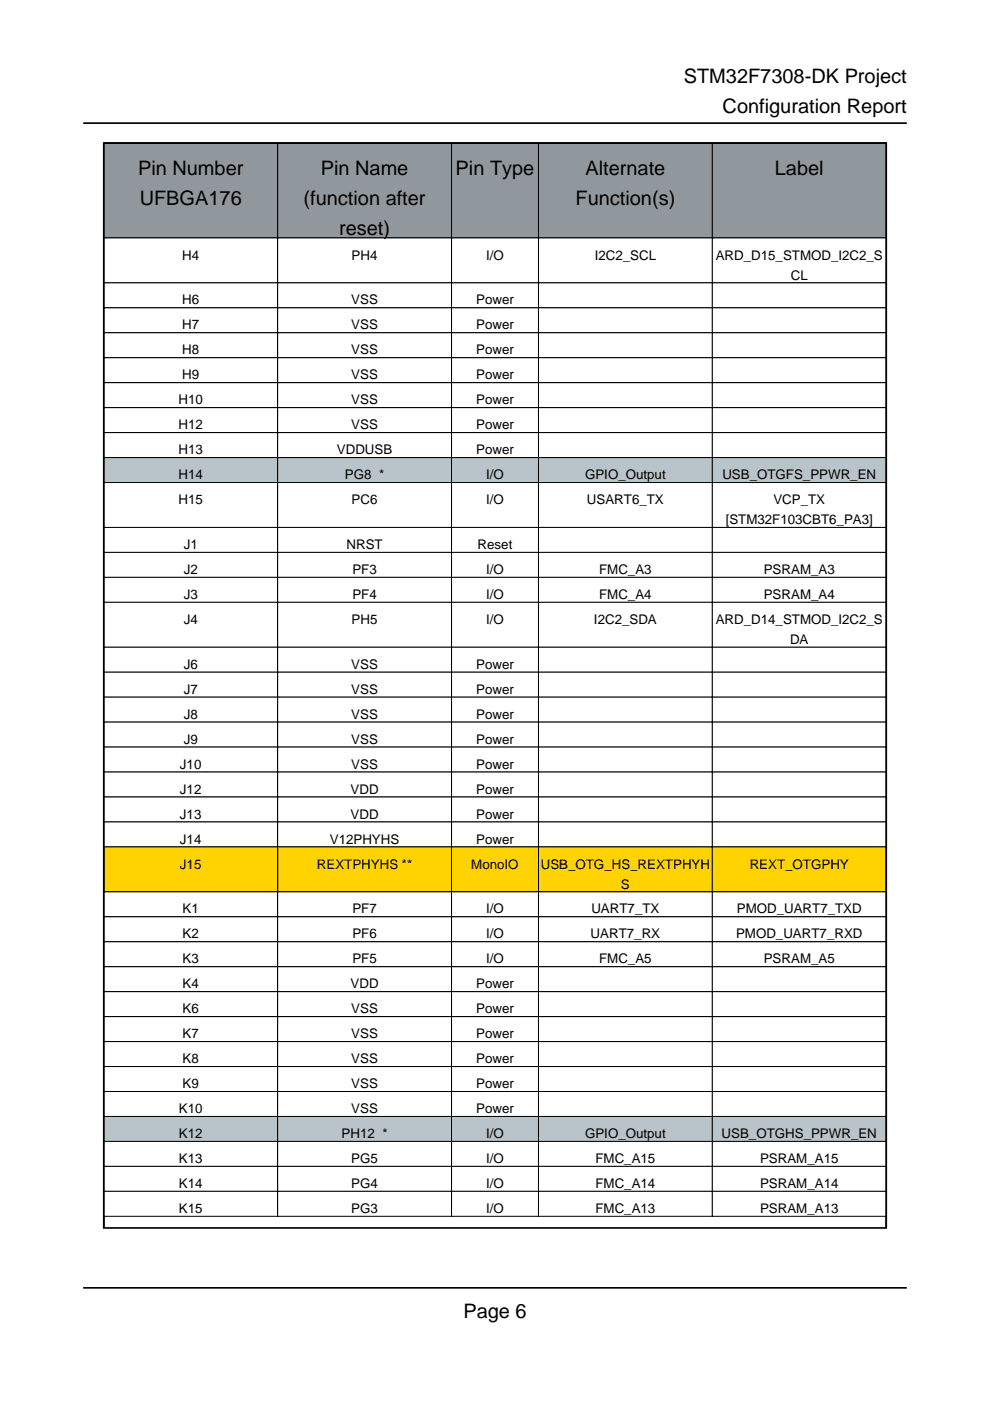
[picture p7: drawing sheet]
<svg xmlns="http://www.w3.org/2000/svg" width="210mm" height="297mm" viewBox="0 0 210 297" stroke-linecap="round" stroke-linejoin="round" font-family="sans-serif">
<defs><g id="words">
<g font-size="4.2">
<text x="145" y="17.6">STM32F7308-DK Project</text>
<text x="153.2" y="24">Configuration Report</text>
<text x="29.3" y="37">Pin Number</text>
<text x="68" y="37">Pin Name</text>
<text x="96.6" y="37">Pin Type</text>
<text x="124.1" y="37">Alternate</text>
<text x="164.3" y="37">Label</text>
<text x="29.6" y="43.4">UFBGA176</text>
<text x="64.4" y="43.4">(function after</text>
<text x="122" y="43.4">Function(s)</text>
<text x="71.9" y="49.7">reset)</text>
<text x="98.2" y="279.4">Page 6</text>
</g>
<g font-size="2.8">
<text x="38.6" y="55">H4</text>
<text x="74.6" y="55">PH4</text>
<text x="103.1" y="55">I/O</text>
<text x="126.1" y="55">I2C2_SCL</text>
<text x="151.7" y="55">ARD_D15_STMOD_I2C2_S</text>
<text x="167.7" y="59.3">CL</text>
<text x="38.6" y="64.6">H6</text>
<text x="74.5" y="64.6">VSS</text>
<text x="101" y="64.6">Power</text>
<text x="38.6" y="69.8">H7</text>
<text x="74.5" y="69.8">VSS</text>
<text x="101" y="69.8">Power</text>
<text x="38.6" y="75.1">H8</text>
<text x="74.5" y="75.1">VSS</text>
<text x="101" y="75.1">Power</text>
<text x="38.6" y="80.4">H9</text>
<text x="74.5" y="80.4">VSS</text>
<text x="101" y="80.4">Power</text>
<text x="37.8" y="85.7">H10</text>
<text x="74.5" y="85.7">VSS</text>
<text x="101" y="85.7">Power</text>
<text x="37.8" y="91">H12</text>
<text x="74.5" y="91">VSS</text>
<text x="101" y="91">Power</text>
<text x="37.8" y="96.3">H13</text>
<text x="37.8" y="101.6">H14</text>
<text x="71.4" y="96.3">VDDUSB</text>
<text x="73.1" y="101.6">PG8 *</text>
<text x="101" y="96.3">Power</text>
<text x="103.1" y="101.6">I/O</text>
<text x="124.1" y="101.6">GPIO_Output</text>
<text x="153.2" y="101.6">USB_OTGFS_PPWR_EN</text>
<text x="37.8" y="106.9">H15</text>
<text x="74.6" y="106.9">PC6</text>
<text x="103.1" y="106.9">I/O</text>
<text x="124.4" y="106.9">USART6_TX</text>
<text x="164" y="106.9">VCP_TX</text>
<text x="153.9" y="111.1">[STM32F103CBT6_PA3]</text>
<text x="38.9" y="116.4">J1</text>
<text x="73.5" y="116.4">NRST</text>
<text x="101.3" y="116.4">Reset</text>
<text x="38.9" y="121.7">J2</text>
<text x="74.7" y="121.7">PF3</text>
<text x="103.1" y="121.7">I/O</text>
<text x="127" y="121.7">FMC_A3</text>
<text x="161.9" y="121.7">PSRAM_A3</text>
<text x="38.9" y="127">J3</text>
<text x="74.7" y="127">PF4</text>
<text x="103.1" y="127">I/O</text>
<text x="127" y="127">FMC_A4</text>
<text x="161.9" y="127">PSRAM_A4</text>
<text x="38.9" y="132.3">J4</text>
<text x="74.6" y="132.3">PH5</text>
<text x="103.1" y="132.3">I/O</text>
<text x="125.9" y="132.3">I2C2_SDA</text>
<text x="151.7" y="132.3">ARD_D14_STMOD_I2C2_S</text>
<text x="167.5" y="136.5">DA</text>
<text x="38.9" y="141.8">J6</text>
<text x="74.5" y="141.8">VSS</text>
<text x="101" y="141.8">Power</text>
<text x="38.9" y="147.1">J7</text>
<text x="74.5" y="147.1">VSS</text>
<text x="101" y="147.1">Power</text>
<text x="38.9" y="152.4">J8</text>
<text x="74.5" y="152.4">VSS</text>
<text x="101" y="152.4">Power</text>
<text x="38.9" y="157.7">J9</text>
<text x="74.5" y="157.7">VSS</text>
<text x="101" y="157.7">Power</text>
<text x="38.2" y="163">J10</text>
<text x="74.5" y="163">VSS</text>
<text x="101" y="163">Power</text>
<text x="38.2" y="168.3">J12</text>
<text x="38.2" y="173.6">J13</text>
<text x="74.3" y="168.3">VDD</text>
<text x="74.3" y="173.6">VDD</text>
<text x="101" y="168.3">Power</text>
<text x="101" y="173.6">Power</text>
<text x="38.2" y="178.9">J14</text>
<text x="69.9" y="178.9">V12PHYHS</text>
<text x="101" y="178.9">Power</text>
<text x="38.2" y="184.1">J15</text>
<text x="67.2" y="184.1">REXTPHYHS **</text>
<text x="99.9" y="184.1">MonoIO</text>
<text x="114.6" y="184.1">USB_OTG_HS_REXTPHYH</text>
<text x="159" y="184.1">REXT_OTGPHY</text>
<text x="131.7" y="188.4">S</text>
<text x="38.7" y="193.7">K1</text>
<text x="74.7" y="193.7">PF7</text>
<text x="103.1" y="193.7">I/O</text>
<text x="125.4" y="193.7">UART7_TX</text>
<text x="156.2" y="193.7">PMOD_UART7_TXD</text>
<text x="38.7" y="199">K2</text>
<text x="74.7" y="199">PF6</text>
<text x="103.1" y="199">I/O</text>
<text x="125.2" y="199">UART7_RX</text>
<text x="156.1" y="199">PMOD_UART7_RXD</text>
<text x="38.7" y="204.3">K3</text>
<text x="38.7" y="209.5">K4</text>
<text x="74.3" y="209.5">VDD</text>
<text x="74.7" y="204.3">PF5</text>
<text x="101" y="209.5">Power</text>
<text x="103.1" y="204.3">I/O</text>
<text x="127" y="204.3">FMC_A5</text>
<text x="161.9" y="204.3">PSRAM_A5</text>
<text x="38.7" y="214.8">K6</text>
<text x="74.5" y="214.8">VSS</text>
<text x="101" y="214.8">Power</text>
<text x="38.7" y="220.1">K7</text>
<text x="74.5" y="220.1">VSS</text>
<text x="101" y="220.1">Power</text>
<text x="38.7" y="225.4">K8</text>
<text x="74.5" y="225.4">VSS</text>
<text x="101" y="225.4">Power</text>
<text x="38.7" y="230.7">K9</text>
<text x="74.5" y="230.7">VSS</text>
<text x="101" y="230.7">Power</text>
<text x="37.9" y="236">K10</text>
<text x="74.5" y="236">VSS</text>
<text x="101" y="236">Power</text>
<text x="37.9" y="241.3">K12</text>
<text x="72.4" y="241.3">PH12 *</text>
<text x="103.1" y="241.3">I/O</text>
<text x="124.1" y="241.3">GPIO_Output</text>
<text x="153" y="241.3">USB_OTGHS_PPWR_EN</text>
<text x="37.9" y="246.6">K13</text>
<text x="37.9" y="251.9">K14</text>
<text x="74.5" y="246.6">PG5</text>
<text x="74.5" y="251.9">PG4</text>
<text x="103.1" y="246.6">I/O</text>
<text x="103.1" y="251.9">I/O</text>
<text x="126.2" y="246.6">FMC_A15</text>
<text x="126.2" y="251.9">FMC_A14</text>
<text x="161.2" y="246.6">PSRAM_A15</text>
<text x="161.2" y="251.9">PSRAM_A14</text>
<text x="37.9" y="257.2">K15</text>
<text x="74.5" y="257.2">PG3</text>
<text x="103.1" y="257.2">I/O</text>
<text x="126.2" y="257.2">FMC_A13</text>
<text x="161.2" y="257.2">PSRAM_A13</text>
</g>
</g></defs>
<path d="M22 260.3v-230h165.9v230" fill="none" stroke="#000" stroke-width=".35"/>
<path d="M22 30.3h36.9v20.1h-36.9z" fill="#90989e"/>
<path d="M22 30.3h36.9v20.1h-36.9z" fill="none" stroke="#000" stroke-width=".21"/>
<path d="M58.9 30.3h36.8v20.1h-36.8z" fill="#90989e"/>
<path d="M58.9 30.3h36.8v20.1h-36.8z" fill="none" stroke="#000" stroke-width=".21"/>
<path d="M95.7 30.3h18.5v20.1h-18.5z" fill="#90989e"/>
<path d="M95.7 30.3h18.5v20.1h-18.5z" fill="none" stroke="#000" stroke-width=".21"/>
<path d="M114.2 30.3h36.8v20.1h-36.8z" fill="#90989e"/>
<path d="M114.2 30.3h36.8v20.1h-36.8z" fill="none" stroke="#000" stroke-width=".21"/>
<path d="M151 30.3h36.9v20.1h-36.9z" fill="#90989e"/>
<path d="M151 30.3h36.9v20.1h-36.9z" fill="none" stroke="#000" stroke-width=".21"/>
<path d="M22 50.4h36.9v9.6h-36.9z" fill="#fff"/>
<path d="M22 50.4h36.9v9.6h-36.9z" fill="none" stroke="#000" stroke-width=".21"/>
<path d="M58.9 50.4h36.8v9.6h-36.8z" fill="#fff"/>
<path d="M58.9 50.4h36.8v9.6h-36.8z" fill="none" stroke="#000" stroke-width=".21"/>
<path d="M95.7 50.4h18.5v9.6h-18.5z" fill="#fff"/>
<path d="M95.7 50.4h18.5v9.6h-18.5z" fill="none" stroke="#000" stroke-width=".21"/>
<path d="M114.2 50.4h36.8v9.6h-36.8z" fill="#fff"/>
<path d="M114.2 50.4h36.8v9.6h-36.8z" fill="none" stroke="#000" stroke-width=".21"/>
<path d="M151 50.4h36.9v9.6h-36.9z" fill="#fff"/>
<path d="M151 50.4h36.9v9.6h-36.9z" fill="none" stroke="#000" stroke-width=".21"/>
<path d="M22 60h36.9v5.3h-36.9z" fill="#fff"/>
<path d="M22 60h36.9v5.3h-36.9z" fill="none" stroke="#000" stroke-width=".21"/>
<path d="M58.9 60h36.8v5.3h-36.8z" fill="#fff"/>
<path d="M58.9 60h36.8v5.3h-36.8z" fill="none" stroke="#000" stroke-width=".21"/>
<path d="M95.7 60h18.5v5.3h-18.5z" fill="#fff"/>
<path d="M95.7 60h18.5v5.3h-18.5z" fill="none" stroke="#000" stroke-width=".21"/>
<path d="M114.2 60h36.8v5.3h-36.8z" fill="#fff"/>
<path d="M114.2 60h36.8v5.3h-36.8z" fill="none" stroke="#000" stroke-width=".21"/>
<path d="M151 60h36.9v5.3h-36.9z" fill="#fff"/>
<path d="M151 60h36.9v5.3h-36.9z" fill="none" stroke="#000" stroke-width=".21"/>
<path d="M22 65.3h36.9v5.3h-36.9z" fill="#fff"/>
<path d="M22 65.3h36.9v5.3h-36.9z" fill="none" stroke="#000" stroke-width=".21"/>
<path d="M58.9 65.3h36.8v5.3h-36.8z" fill="#fff"/>
<path d="M58.9 65.3h36.8v5.3h-36.8z" fill="none" stroke="#000" stroke-width=".21"/>
<path d="M95.7 65.3h18.5v5.3h-18.5z" fill="#fff"/>
<path d="M95.7 65.3h18.5v5.3h-18.5z" fill="none" stroke="#000" stroke-width=".21"/>
<path d="M114.2 65.3h36.8v5.3h-36.8z" fill="#fff"/>
<path d="M114.2 65.3h36.8v5.3h-36.8z" fill="none" stroke="#000" stroke-width=".21"/>
<path d="M151 65.3h36.9v5.3h-36.9z" fill="#fff"/>
<path d="M151 65.3h36.9v5.3h-36.9z" fill="none" stroke="#000" stroke-width=".21"/>
<path d="M22 70.6h36.9v5.2h-36.9z" fill="#fff"/>
<path d="M22 70.6h36.9v5.2h-36.9z" fill="none" stroke="#000" stroke-width=".21"/>
<path d="M58.9 70.6h36.8v5.2h-36.8z" fill="#fff"/>
<path d="M58.9 70.6h36.8v5.2h-36.8z" fill="none" stroke="#000" stroke-width=".21"/>
<path d="M95.7 70.6h18.5v5.2h-18.5z" fill="#fff"/>
<path d="M95.7 70.6h18.5v5.2h-18.5z" fill="none" stroke="#000" stroke-width=".21"/>
<path d="M114.2 70.6h36.8v5.2h-36.8z" fill="#fff"/>
<path d="M114.2 70.6h36.8v5.2h-36.8z" fill="none" stroke="#000" stroke-width=".21"/>
<path d="M151 70.6h36.9v5.2h-36.9z" fill="#fff"/>
<path d="M151 70.6h36.9v5.2h-36.9z" fill="none" stroke="#000" stroke-width=".21"/>
<path d="M22 75.8h36.9v5.3h-36.9z" fill="#fff"/>
<path d="M22 75.8h36.9v5.3h-36.9z" fill="none" stroke="#000" stroke-width=".21"/>
<path d="M58.9 75.8h36.8v5.3h-36.8z" fill="#fff"/>
<path d="M58.9 75.8h36.8v5.3h-36.8z" fill="none" stroke="#000" stroke-width=".21"/>
<path d="M95.7 75.8h18.5v5.3h-18.5z" fill="#fff"/>
<path d="M95.7 75.8h18.5v5.3h-18.5z" fill="none" stroke="#000" stroke-width=".21"/>
<path d="M114.2 75.8h36.8v5.3h-36.8z" fill="#fff"/>
<path d="M114.2 75.8h36.8v5.3h-36.8z" fill="none" stroke="#000" stroke-width=".21"/>
<path d="M151 75.8h36.9v5.3h-36.9z" fill="#fff"/>
<path d="M151 75.8h36.9v5.3h-36.9z" fill="none" stroke="#000" stroke-width=".21"/>
<path d="M22 81.1h36.9v5.3h-36.9z" fill="#fff"/>
<path d="M22 81.1h36.9v5.3h-36.9z" fill="none" stroke="#000" stroke-width=".21"/>
<path d="M58.9 81.1h36.8v5.3h-36.8z" fill="#fff"/>
<path d="M58.9 81.1h36.8v5.3h-36.8z" fill="none" stroke="#000" stroke-width=".21"/>
<path d="M95.7 81.1h18.5v5.3h-18.5z" fill="#fff"/>
<path d="M95.7 81.1h18.5v5.3h-18.5z" fill="none" stroke="#000" stroke-width=".21"/>
<path d="M114.2 81.1h36.8v5.3h-36.8z" fill="#fff"/>
<path d="M114.2 81.1h36.8v5.3h-36.8z" fill="none" stroke="#000" stroke-width=".21"/>
<path d="M151 81.1h36.9v5.3h-36.9z" fill="#fff"/>
<path d="M151 81.1h36.9v5.3h-36.9z" fill="none" stroke="#000" stroke-width=".21"/>
<path d="M22 86.4h36.9v5.3h-36.9z" fill="#fff"/>
<path d="M22 86.4h36.9v5.3h-36.9z" fill="none" stroke="#000" stroke-width=".21"/>
<path d="M58.9 86.4h36.8v5.3h-36.8z" fill="#fff"/>
<path d="M58.9 86.4h36.8v5.3h-36.8z" fill="none" stroke="#000" stroke-width=".21"/>
<path d="M95.7 86.4h18.5v5.3h-18.5z" fill="#fff"/>
<path d="M95.7 86.4h18.5v5.3h-18.5z" fill="none" stroke="#000" stroke-width=".21"/>
<path d="M114.2 86.4h36.8v5.3h-36.8z" fill="#fff"/>
<path d="M114.2 86.4h36.8v5.3h-36.8z" fill="none" stroke="#000" stroke-width=".21"/>
<path d="M151 86.4h36.9v5.3h-36.9z" fill="#fff"/>
<path d="M151 86.4h36.9v5.3h-36.9z" fill="none" stroke="#000" stroke-width=".21"/>
<path d="M22 91.7h36.9v5.3h-36.9z" fill="#fff"/>
<path d="M22 91.7h36.9v5.3h-36.9z" fill="none" stroke="#000" stroke-width=".21"/>
<path d="M58.9 91.7h36.8v5.3h-36.8z" fill="#fff"/>
<path d="M58.9 91.7h36.8v5.3h-36.8z" fill="none" stroke="#000" stroke-width=".21"/>
<path d="M95.7 91.7h18.5v5.3h-18.5z" fill="#fff"/>
<path d="M95.7 91.7h18.5v5.3h-18.5z" fill="none" stroke="#000" stroke-width=".21"/>
<path d="M114.2 91.7h36.8v5.3h-36.8z" fill="#fff"/>
<path d="M114.2 91.7h36.8v5.3h-36.8z" fill="none" stroke="#000" stroke-width=".21"/>
<path d="M151 91.7h36.9v5.3h-36.9z" fill="#fff"/>
<path d="M151 91.7h36.9v5.3h-36.9z" fill="none" stroke="#000" stroke-width=".21"/>
<path d="M22 97h36.9v5.3h-36.9z" fill="#b9c4ca"/>
<path d="M22 97h36.9v5.3h-36.9z" fill="none" stroke="#000" stroke-width=".21"/>
<path d="M58.9 97h36.8v5.3h-36.8z" fill="#b9c4ca"/>
<path d="M58.9 97h36.8v5.3h-36.8z" fill="none" stroke="#000" stroke-width=".21"/>
<path d="M95.7 97h18.5v5.3h-18.5z" fill="#b9c4ca"/>
<path d="M95.7 97h18.5v5.3h-18.5z" fill="none" stroke="#000" stroke-width=".21"/>
<path d="M114.2 97h36.8v5.3h-36.8z" fill="#b9c4ca"/>
<path d="M114.2 97h36.8v5.3h-36.8z" fill="none" stroke="#000" stroke-width=".21"/>
<path d="M151 97h36.9v5.3h-36.9z" fill="#b9c4ca"/>
<path d="M151 97h36.9v5.3h-36.9z" fill="none" stroke="#000" stroke-width=".21"/>
<path d="M22 102.3h36.9v9.5h-36.9z" fill="#fff"/>
<path d="M22 102.3h36.9v9.5h-36.9z" fill="none" stroke="#000" stroke-width=".21"/>
<path d="M58.9 102.3h36.8v9.5h-36.8z" fill="#fff"/>
<path d="M58.9 102.3h36.8v9.5h-36.8z" fill="none" stroke="#000" stroke-width=".21"/>
<path d="M95.7 102.3h18.5v9.5h-18.5z" fill="#fff"/>
<path d="M95.7 102.3h18.5v9.5h-18.5z" fill="none" stroke="#000" stroke-width=".21"/>
<path d="M114.2 102.3h36.8v9.5h-36.8z" fill="#fff"/>
<path d="M114.2 102.3h36.8v9.5h-36.8z" fill="none" stroke="#000" stroke-width=".21"/>
<path d="M151 102.3h36.9v9.5h-36.9z" fill="#fff"/>
<path d="M151 102.3h36.9v9.5h-36.9z" fill="none" stroke="#000" stroke-width=".21"/>
<path d="M22 111.8h36.9v5.3h-36.9z" fill="#fff"/>
<path d="M22 111.8h36.9v5.3h-36.9z" fill="none" stroke="#000" stroke-width=".21"/>
<path d="M58.9 111.8h36.8v5.3h-36.8z" fill="#fff"/>
<path d="M58.9 111.8h36.8v5.3h-36.8z" fill="none" stroke="#000" stroke-width=".21"/>
<path d="M95.7 111.8h18.5v5.3h-18.5z" fill="#fff"/>
<path d="M95.7 111.8h18.5v5.3h-18.5z" fill="none" stroke="#000" stroke-width=".21"/>
<path d="M114.2 111.8h36.8v5.3h-36.8z" fill="#fff"/>
<path d="M114.2 111.8h36.8v5.3h-36.8z" fill="none" stroke="#000" stroke-width=".21"/>
<path d="M151 111.8h36.9v5.3h-36.9z" fill="#fff"/>
<path d="M151 111.8h36.9v5.3h-36.9z" fill="none" stroke="#000" stroke-width=".21"/>
<path d="M22 117.1h36.9v5.3h-36.9z" fill="#fff"/>
<path d="M22 117.1h36.9v5.3h-36.9z" fill="none" stroke="#000" stroke-width=".21"/>
<path d="M58.9 117.1h36.8v5.3h-36.8z" fill="#fff"/>
<path d="M58.9 117.1h36.8v5.3h-36.8z" fill="none" stroke="#000" stroke-width=".21"/>
<path d="M95.7 117.1h18.5v5.3h-18.5z" fill="#fff"/>
<path d="M95.7 117.1h18.5v5.3h-18.5z" fill="none" stroke="#000" stroke-width=".21"/>
<path d="M114.2 117.1h36.8v5.3h-36.8z" fill="#fff"/>
<path d="M114.2 117.1h36.8v5.3h-36.8z" fill="none" stroke="#000" stroke-width=".21"/>
<path d="M151 117.1h36.9v5.3h-36.9z" fill="#fff"/>
<path d="M151 117.1h36.9v5.3h-36.9z" fill="none" stroke="#000" stroke-width=".21"/>
<path d="M22 122.4h36.9v5.3h-36.9z" fill="#fff"/>
<path d="M22 122.4h36.9v5.3h-36.9z" fill="none" stroke="#000" stroke-width=".21"/>
<path d="M58.9 122.4h36.8v5.3h-36.8z" fill="#fff"/>
<path d="M58.9 122.4h36.8v5.3h-36.8z" fill="none" stroke="#000" stroke-width=".21"/>
<path d="M95.7 122.4h18.5v5.3h-18.5z" fill="#fff"/>
<path d="M95.7 122.4h18.5v5.3h-18.5z" fill="none" stroke="#000" stroke-width=".21"/>
<path d="M114.2 122.4h36.8v5.3h-36.8z" fill="#fff"/>
<path d="M114.2 122.4h36.8v5.3h-36.8z" fill="none" stroke="#000" stroke-width=".21"/>
<path d="M151 122.4h36.9v5.3h-36.9z" fill="#fff"/>
<path d="M151 122.4h36.9v5.3h-36.9z" fill="none" stroke="#000" stroke-width=".21"/>
<path d="M22 127.7h36.9v9.5h-36.9z" fill="#fff"/>
<path d="M22 127.7h36.9v9.5h-36.9z" fill="none" stroke="#000" stroke-width=".21"/>
<path d="M58.9 127.7h36.8v9.5h-36.8z" fill="#fff"/>
<path d="M58.9 127.7h36.8v9.5h-36.8z" fill="none" stroke="#000" stroke-width=".21"/>
<path d="M95.7 127.7h18.5v9.5h-18.5z" fill="#fff"/>
<path d="M95.7 127.7h18.5v9.5h-18.5z" fill="none" stroke="#000" stroke-width=".21"/>
<path d="M114.2 127.7h36.8v9.5h-36.8z" fill="#fff"/>
<path d="M114.2 127.7h36.8v9.5h-36.8z" fill="none" stroke="#000" stroke-width=".21"/>
<path d="M151 127.7h36.9v9.5h-36.9z" fill="#fff"/>
<path d="M151 127.7h36.9v9.5h-36.9z" fill="none" stroke="#000" stroke-width=".21"/>
<path d="M22 137.2h36.9v5.3h-36.9z" fill="#fff"/>
<path d="M22 137.2h36.9v5.3h-36.9z" fill="none" stroke="#000" stroke-width=".21"/>
<path d="M58.9 137.2h36.8v5.3h-36.8z" fill="#fff"/>
<path d="M58.9 137.2h36.8v5.3h-36.8z" fill="none" stroke="#000" stroke-width=".21"/>
<path d="M95.7 137.2h18.5v5.3h-18.5z" fill="#fff"/>
<path d="M95.7 137.2h18.5v5.3h-18.5z" fill="none" stroke="#000" stroke-width=".21"/>
<path d="M114.2 137.2h36.8v5.3h-36.8z" fill="#fff"/>
<path d="M114.2 137.2h36.8v5.3h-36.8z" fill="none" stroke="#000" stroke-width=".21"/>
<path d="M151 137.2h36.9v5.3h-36.9z" fill="#fff"/>
<path d="M151 137.2h36.9v5.3h-36.9z" fill="none" stroke="#000" stroke-width=".21"/>
<path d="M22 142.5h36.9v5.3h-36.9z" fill="#fff"/>
<path d="M22 142.5h36.9v5.3h-36.9z" fill="none" stroke="#000" stroke-width=".21"/>
<path d="M58.9 142.5h36.8v5.3h-36.8z" fill="#fff"/>
<path d="M58.9 142.5h36.8v5.3h-36.8z" fill="none" stroke="#000" stroke-width=".21"/>
<path d="M95.7 142.5h18.5v5.3h-18.5z" fill="#fff"/>
<path d="M95.7 142.5h18.5v5.3h-18.5z" fill="none" stroke="#000" stroke-width=".21"/>
<path d="M114.2 142.5h36.8v5.3h-36.8z" fill="#fff"/>
<path d="M114.2 142.5h36.8v5.3h-36.8z" fill="none" stroke="#000" stroke-width=".21"/>
<path d="M151 142.5h36.9v5.3h-36.9z" fill="#fff"/>
<path d="M151 142.5h36.9v5.3h-36.9z" fill="none" stroke="#000" stroke-width=".21"/>
<path d="M22 147.8h36.9v5.3h-36.9z" fill="#fff"/>
<path d="M22 147.8h36.9v5.3h-36.9z" fill="none" stroke="#000" stroke-width=".21"/>
<path d="M58.9 147.8h36.8v5.3h-36.8z" fill="#fff"/>
<path d="M58.9 147.8h36.8v5.3h-36.8z" fill="none" stroke="#000" stroke-width=".21"/>
<path d="M95.7 147.8h18.5v5.3h-18.5z" fill="#fff"/>
<path d="M95.7 147.8h18.5v5.3h-18.5z" fill="none" stroke="#000" stroke-width=".21"/>
<path d="M114.2 147.8h36.8v5.3h-36.8z" fill="#fff"/>
<path d="M114.2 147.8h36.8v5.3h-36.8z" fill="none" stroke="#000" stroke-width=".21"/>
<path d="M151 147.8h36.9v5.3h-36.9z" fill="#fff"/>
<path d="M151 147.8h36.9v5.3h-36.9z" fill="none" stroke="#000" stroke-width=".21"/>
<path d="M22 153.1h36.9v5.3h-36.9z" fill="#fff"/>
<path d="M22 153.1h36.9v5.3h-36.9z" fill="none" stroke="#000" stroke-width=".21"/>
<path d="M58.9 153.1h36.8v5.3h-36.8z" fill="#fff"/>
<path d="M58.9 153.1h36.8v5.3h-36.8z" fill="none" stroke="#000" stroke-width=".21"/>
<path d="M95.7 153.1h18.5v5.3h-18.5z" fill="#fff"/>
<path d="M95.7 153.1h18.5v5.3h-18.5z" fill="none" stroke="#000" stroke-width=".21"/>
<path d="M114.2 153.1h36.8v5.3h-36.8z" fill="#fff"/>
<path d="M114.2 153.1h36.8v5.3h-36.8z" fill="none" stroke="#000" stroke-width=".21"/>
<path d="M151 153.1h36.9v5.3h-36.9z" fill="#fff"/>
<path d="M151 153.1h36.9v5.3h-36.9z" fill="none" stroke="#000" stroke-width=".21"/>
<path d="M22 158.4h36.9v5.3h-36.9z" fill="#fff"/>
<path d="M22 158.4h36.9v5.3h-36.9z" fill="none" stroke="#000" stroke-width=".21"/>
<path d="M58.9 158.4h36.8v5.3h-36.8z" fill="#fff"/>
<path d="M58.9 158.4h36.8v5.3h-36.8z" fill="none" stroke="#000" stroke-width=".21"/>
<path d="M95.7 158.4h18.5v5.3h-18.5z" fill="#fff"/>
<path d="M95.7 158.4h18.5v5.3h-18.5z" fill="none" stroke="#000" stroke-width=".21"/>
<path d="M114.2 158.4h36.8v5.3h-36.8z" fill="#fff"/>
<path d="M114.2 158.4h36.8v5.3h-36.8z" fill="none" stroke="#000" stroke-width=".21"/>
<path d="M151 158.4h36.9v5.3h-36.9z" fill="#fff"/>
<path d="M151 158.4h36.9v5.3h-36.9z" fill="none" stroke="#000" stroke-width=".21"/>
<path d="M22 163.7h36.9v5.3h-36.9z" fill="#fff"/>
<path d="M22 163.7h36.9v5.3h-36.9z" fill="none" stroke="#000" stroke-width=".21"/>
<path d="M58.9 163.7h36.8v5.3h-36.8z" fill="#fff"/>
<path d="M58.9 163.7h36.8v5.3h-36.8z" fill="none" stroke="#000" stroke-width=".21"/>
<path d="M95.7 163.7h18.5v5.3h-18.5z" fill="#fff"/>
<path d="M95.7 163.7h18.5v5.3h-18.5z" fill="none" stroke="#000" stroke-width=".21"/>
<path d="M114.2 163.7h36.8v5.3h-36.8z" fill="#fff"/>
<path d="M114.2 163.7h36.8v5.3h-36.8z" fill="none" stroke="#000" stroke-width=".21"/>
<path d="M151 163.7h36.9v5.3h-36.9z" fill="#fff"/>
<path d="M151 163.7h36.9v5.3h-36.9z" fill="none" stroke="#000" stroke-width=".21"/>
<path d="M22 169h36.9v5.3h-36.9z" fill="#fff"/>
<path d="M22 169h36.9v5.3h-36.9z" fill="none" stroke="#000" stroke-width=".21"/>
<path d="M58.9 169h36.8v5.3h-36.8z" fill="#fff"/>
<path d="M58.9 169h36.8v5.3h-36.8z" fill="none" stroke="#000" stroke-width=".21"/>
<path d="M95.7 169h18.5v5.3h-18.5z" fill="#fff"/>
<path d="M95.7 169h18.5v5.3h-18.5z" fill="none" stroke="#000" stroke-width=".21"/>
<path d="M114.2 169h36.8v5.3h-36.8z" fill="#fff"/>
<path d="M114.2 169h36.8v5.3h-36.8z" fill="none" stroke="#000" stroke-width=".21"/>
<path d="M151 169h36.9v5.3h-36.9z" fill="#fff"/>
<path d="M151 169h36.9v5.3h-36.9z" fill="none" stroke="#000" stroke-width=".21"/>
<path d="M22 174.3h36.9v5.3h-36.9z" fill="#fff"/>
<path d="M22 174.3h36.9v5.3h-36.9z" fill="none" stroke="#000" stroke-width=".21"/>
<path d="M58.9 174.3h36.8v5.3h-36.8z" fill="#fff"/>
<path d="M58.9 174.3h36.8v5.3h-36.8z" fill="none" stroke="#000" stroke-width=".21"/>
<path d="M95.7 174.3h18.5v5.3h-18.5z" fill="#fff"/>
<path d="M95.7 174.3h18.5v5.3h-18.5z" fill="none" stroke="#000" stroke-width=".21"/>
<path d="M114.2 174.3h36.8v5.3h-36.8z" fill="#fff"/>
<path d="M114.2 174.3h36.8v5.3h-36.8z" fill="none" stroke="#000" stroke-width=".21"/>
<path d="M151 174.3h36.9v5.3h-36.9z" fill="#fff"/>
<path d="M151 174.3h36.9v5.3h-36.9z" fill="none" stroke="#000" stroke-width=".21"/>
<path d="M22 179.6h36.9v9.5h-36.9z" fill="#ffd300"/>
<path d="M22 179.6h36.9v9.5h-36.9z" fill="none" stroke="#000" stroke-width=".21"/>
<path d="M58.9 179.6h36.8v9.5h-36.8z" fill="#ffd300"/>
<path d="M58.9 179.6h36.8v9.5h-36.8z" fill="none" stroke="#000" stroke-width=".21"/>
<path d="M95.7 179.6h18.5v9.5h-18.5z" fill="#ffd300"/>
<path d="M95.7 179.6h18.5v9.5h-18.5z" fill="none" stroke="#000" stroke-width=".21"/>
<path d="M114.2 179.6h36.8v9.5h-36.8z" fill="#ffd300"/>
<path d="M114.2 179.6h36.8v9.5h-36.8z" fill="none" stroke="#000" stroke-width=".21"/>
<path d="M151 179.6h36.9v9.5h-36.9z" fill="#ffd300"/>
<path d="M151 179.6h36.9v9.5h-36.9z" fill="none" stroke="#000" stroke-width=".21"/>
<path d="M22 189.1h36.9v5.3h-36.9z" fill="#fff"/>
<path d="M22 189.1h36.9v5.3h-36.9z" fill="none" stroke="#000" stroke-width=".21"/>
<path d="M58.9 189.1h36.8v5.3h-36.8z" fill="#fff"/>
<path d="M58.9 189.1h36.8v5.3h-36.8z" fill="none" stroke="#000" stroke-width=".21"/>
<path d="M95.7 189.1h18.5v5.3h-18.5z" fill="#fff"/>
<path d="M95.7 189.1h18.5v5.3h-18.5z" fill="none" stroke="#000" stroke-width=".21"/>
<path d="M114.2 189.1h36.8v5.3h-36.8z" fill="#fff"/>
<path d="M114.2 189.1h36.8v5.3h-36.8z" fill="none" stroke="#000" stroke-width=".21"/>
<path d="M151 189.1h36.9v5.3h-36.9z" fill="#fff"/>
<path d="M151 189.1h36.9v5.3h-36.9z" fill="none" stroke="#000" stroke-width=".21"/>
<path d="M22 194.4h36.9v5.3h-36.9z" fill="#fff"/>
<path d="M22 194.4h36.9v5.3h-36.9z" fill="none" stroke="#000" stroke-width=".21"/>
<path d="M58.9 194.4h36.8v5.3h-36.8z" fill="#fff"/>
<path d="M58.9 194.4h36.8v5.3h-36.8z" fill="none" stroke="#000" stroke-width=".21"/>
<path d="M95.7 194.4h18.5v5.3h-18.5z" fill="#fff"/>
<path d="M95.7 194.4h18.5v5.3h-18.5z" fill="none" stroke="#000" stroke-width=".21"/>
<path d="M114.2 194.4h36.8v5.3h-36.8z" fill="#fff"/>
<path d="M114.2 194.4h36.8v5.3h-36.8z" fill="none" stroke="#000" stroke-width=".21"/>
<path d="M151 194.4h36.9v5.3h-36.9z" fill="#fff"/>
<path d="M151 194.4h36.9v5.3h-36.9z" fill="none" stroke="#000" stroke-width=".21"/>
<path d="M22 199.7h36.9v5.3h-36.9z" fill="#fff"/>
<path d="M22 199.7h36.9v5.3h-36.9z" fill="none" stroke="#000" stroke-width=".21"/>
<path d="M58.9 199.7h36.8v5.3h-36.8z" fill="#fff"/>
<path d="M58.9 199.7h36.8v5.3h-36.8z" fill="none" stroke="#000" stroke-width=".21"/>
<path d="M95.7 199.7h18.5v5.3h-18.5z" fill="#fff"/>
<path d="M95.7 199.7h18.5v5.3h-18.5z" fill="none" stroke="#000" stroke-width=".21"/>
<path d="M114.2 199.7h36.8v5.3h-36.8z" fill="#fff"/>
<path d="M114.2 199.7h36.8v5.3h-36.8z" fill="none" stroke="#000" stroke-width=".21"/>
<path d="M151 199.7h36.9v5.3h-36.9z" fill="#fff"/>
<path d="M151 199.7h36.9v5.3h-36.9z" fill="none" stroke="#000" stroke-width=".21"/>
<path d="M22 205h36.9v5.3h-36.9z" fill="#fff"/>
<path d="M22 205h36.9v5.3h-36.9z" fill="none" stroke="#000" stroke-width=".21"/>
<path d="M58.9 205h36.8v5.3h-36.8z" fill="#fff"/>
<path d="M58.9 205h36.8v5.3h-36.8z" fill="none" stroke="#000" stroke-width=".21"/>
<path d="M95.7 205h18.5v5.3h-18.5z" fill="#fff"/>
<path d="M95.7 205h18.5v5.3h-18.5z" fill="none" stroke="#000" stroke-width=".21"/>
<path d="M114.2 205h36.8v5.3h-36.8z" fill="#fff"/>
<path d="M114.2 205h36.8v5.3h-36.8z" fill="none" stroke="#000" stroke-width=".21"/>
<path d="M151 205h36.9v5.3h-36.9z" fill="#fff"/>
<path d="M151 205h36.9v5.3h-36.9z" fill="none" stroke="#000" stroke-width=".21"/>
<path d="M22 210.3h36.9v5.2h-36.9z" fill="#fff"/>
<path d="M22 210.3h36.9v5.2h-36.9z" fill="none" stroke="#000" stroke-width=".21"/>
<path d="M58.9 210.3h36.8v5.2h-36.8z" fill="#fff"/>
<path d="M58.9 210.3h36.8v5.2h-36.8z" fill="none" stroke="#000" stroke-width=".21"/>
<path d="M95.7 210.3h18.5v5.2h-18.5z" fill="#fff"/>
<path d="M95.7 210.3h18.5v5.2h-18.5z" fill="none" stroke="#000" stroke-width=".21"/>
<path d="M114.2 210.3h36.8v5.2h-36.8z" fill="#fff"/>
<path d="M114.2 210.3h36.8v5.2h-36.8z" fill="none" stroke="#000" stroke-width=".21"/>
<path d="M151 210.3h36.9v5.2h-36.9z" fill="#fff"/>
<path d="M151 210.3h36.9v5.2h-36.9z" fill="none" stroke="#000" stroke-width=".21"/>
<path d="M22 215.5h36.9v5.3h-36.9z" fill="#fff"/>
<path d="M22 215.5h36.9v5.3h-36.9z" fill="none" stroke="#000" stroke-width=".21"/>
<path d="M58.9 215.5h36.8v5.3h-36.8z" fill="#fff"/>
<path d="M58.9 215.5h36.8v5.3h-36.8z" fill="none" stroke="#000" stroke-width=".21"/>
<path d="M95.7 215.5h18.5v5.3h-18.5z" fill="#fff"/>
<path d="M95.7 215.5h18.5v5.3h-18.5z" fill="none" stroke="#000" stroke-width=".21"/>
<path d="M114.2 215.5h36.8v5.3h-36.8z" fill="#fff"/>
<path d="M114.2 215.5h36.8v5.3h-36.8z" fill="none" stroke="#000" stroke-width=".21"/>
<path d="M151 215.5h36.9v5.3h-36.9z" fill="#fff"/>
<path d="M151 215.5h36.9v5.3h-36.9z" fill="none" stroke="#000" stroke-width=".21"/>
<path d="M22 220.8h36.9v5.3h-36.9z" fill="#fff"/>
<path d="M22 220.8h36.9v5.3h-36.9z" fill="none" stroke="#000" stroke-width=".21"/>
<path d="M58.9 220.8h36.8v5.3h-36.8z" fill="#fff"/>
<path d="M58.9 220.8h36.8v5.3h-36.8z" fill="none" stroke="#000" stroke-width=".21"/>
<path d="M95.7 220.8h18.5v5.3h-18.5z" fill="#fff"/>
<path d="M95.7 220.8h18.5v5.3h-18.5z" fill="none" stroke="#000" stroke-width=".21"/>
<path d="M114.2 220.8h36.8v5.3h-36.8z" fill="#fff"/>
<path d="M114.2 220.8h36.8v5.3h-36.8z" fill="none" stroke="#000" stroke-width=".21"/>
<path d="M151 220.8h36.9v5.3h-36.9z" fill="#fff"/>
<path d="M151 220.8h36.9v5.3h-36.9z" fill="none" stroke="#000" stroke-width=".21"/>
<path d="M22 226.1h36.9v5.3h-36.9z" fill="#fff"/>
<path d="M22 226.1h36.9v5.3h-36.9z" fill="none" stroke="#000" stroke-width=".21"/>
<path d="M58.9 226.1h36.8v5.3h-36.8z" fill="#fff"/>
<path d="M58.9 226.1h36.8v5.3h-36.8z" fill="none" stroke="#000" stroke-width=".21"/>
<path d="M95.7 226.1h18.5v5.3h-18.5z" fill="#fff"/>
<path d="M95.7 226.1h18.5v5.3h-18.5z" fill="none" stroke="#000" stroke-width=".21"/>
<path d="M114.2 226.1h36.8v5.3h-36.8z" fill="#fff"/>
<path d="M114.2 226.1h36.8v5.3h-36.8z" fill="none" stroke="#000" stroke-width=".21"/>
<path d="M151 226.1h36.9v5.3h-36.9z" fill="#fff"/>
<path d="M151 226.1h36.9v5.3h-36.9z" fill="none" stroke="#000" stroke-width=".21"/>
<path d="M22 231.4h36.9v5.3h-36.9z" fill="#fff"/>
<path d="M22 231.4h36.9v5.3h-36.9z" fill="none" stroke="#000" stroke-width=".21"/>
<path d="M58.9 231.4h36.8v5.3h-36.8z" fill="#fff"/>
<path d="M58.9 231.4h36.8v5.3h-36.8z" fill="none" stroke="#000" stroke-width=".21"/>
<path d="M95.7 231.4h18.5v5.3h-18.5z" fill="#fff"/>
<path d="M95.7 231.4h18.5v5.3h-18.5z" fill="none" stroke="#000" stroke-width=".21"/>
<path d="M114.2 231.4h36.8v5.3h-36.8z" fill="#fff"/>
<path d="M114.2 231.4h36.8v5.3h-36.8z" fill="none" stroke="#000" stroke-width=".21"/>
<path d="M151 231.4h36.9v5.3h-36.9z" fill="#fff"/>
<path d="M151 231.4h36.9v5.3h-36.9z" fill="none" stroke="#000" stroke-width=".21"/>
<path d="M22 236.7h36.9v5.3h-36.9z" fill="#b9c4ca"/>
<path d="M22 236.7h36.9v5.3h-36.9z" fill="none" stroke="#000" stroke-width=".21"/>
<path d="M58.9 236.7h36.8v5.3h-36.8z" fill="#b9c4ca"/>
<path d="M58.9 236.7h36.8v5.3h-36.8z" fill="none" stroke="#000" stroke-width=".21"/>
<path d="M95.7 236.7h18.5v5.3h-18.5z" fill="#b9c4ca"/>
<path d="M95.7 236.7h18.5v5.3h-18.5z" fill="none" stroke="#000" stroke-width=".21"/>
<path d="M114.2 236.7h36.8v5.3h-36.8z" fill="#b9c4ca"/>
<path d="M114.2 236.7h36.8v5.3h-36.8z" fill="none" stroke="#000" stroke-width=".21"/>
<path d="M151 236.7h36.9v5.3h-36.9z" fill="#b9c4ca"/>
<path d="M151 236.7h36.9v5.3h-36.9z" fill="none" stroke="#000" stroke-width=".21"/>
<path d="M22 242h36.9v5.3h-36.9z" fill="#fff"/>
<path d="M22 242h36.9v5.3h-36.9z" fill="none" stroke="#000" stroke-width=".21"/>
<path d="M58.9 242h36.8v5.3h-36.8z" fill="#fff"/>
<path d="M58.9 242h36.8v5.3h-36.8z" fill="none" stroke="#000" stroke-width=".21"/>
<path d="M95.7 242h18.5v5.3h-18.5z" fill="#fff"/>
<path d="M95.7 242h18.5v5.3h-18.5z" fill="none" stroke="#000" stroke-width=".21"/>
<path d="M114.2 242h36.8v5.3h-36.8z" fill="#fff"/>
<path d="M114.2 242h36.8v5.3h-36.8z" fill="none" stroke="#000" stroke-width=".21"/>
<path d="M151 242h36.9v5.3h-36.9z" fill="#fff"/>
<path d="M151 242h36.9v5.3h-36.9z" fill="none" stroke="#000" stroke-width=".21"/>
<path d="M22 247.3h36.9v5.3h-36.9z" fill="#fff"/>
<path d="M22 247.3h36.9v5.3h-36.9z" fill="none" stroke="#000" stroke-width=".21"/>
<path d="M58.9 247.3h36.8v5.3h-36.8z" fill="#fff"/>
<path d="M58.9 247.3h36.8v5.3h-36.8z" fill="none" stroke="#000" stroke-width=".21"/>
<path d="M95.7 247.3h18.5v5.3h-18.5z" fill="#fff"/>
<path d="M95.7 247.3h18.5v5.3h-18.5z" fill="none" stroke="#000" stroke-width=".21"/>
<path d="M114.2 247.3h36.8v5.3h-36.8z" fill="#fff"/>
<path d="M114.2 247.3h36.8v5.3h-36.8z" fill="none" stroke="#000" stroke-width=".21"/>
<path d="M151 247.3h36.9v5.3h-36.9z" fill="#fff"/>
<path d="M151 247.3h36.9v5.3h-36.9z" fill="none" stroke="#000" stroke-width=".21"/>
<path d="M22 252.6h36.9v5.3h-36.9z" fill="#fff"/>
<path d="M22 252.6h36.9v5.3h-36.9z" fill="none" stroke="#000" stroke-width=".21"/>
<path d="M58.9 252.6h36.8v5.3h-36.8z" fill="#fff"/>
<path d="M58.9 252.6h36.8v5.3h-36.8z" fill="none" stroke="#000" stroke-width=".21"/>
<path d="M95.7 252.6h18.5v5.3h-18.5z" fill="#fff"/>
<path d="M95.7 252.6h18.5v5.3h-18.5z" fill="none" stroke="#000" stroke-width=".21"/>
<path d="M114.2 252.6h36.8v5.3h-36.8z" fill="#fff"/>
<path d="M114.2 252.6h36.8v5.3h-36.8z" fill="none" stroke="#000" stroke-width=".21"/>
<path d="M151 252.6h36.9v5.3h-36.9z" fill="#fff"/>
<path d="M151 252.6h36.9v5.3h-36.9z" fill="none" stroke="#000" stroke-width=".21"/>
<path d="M17.6 26.1h174.7M22 30.3h165.9v230h-165.9zM17.6 273h174.7" fill="none" stroke="#000" stroke-width=".35"/>
<use href="#words"/>
</svg>
